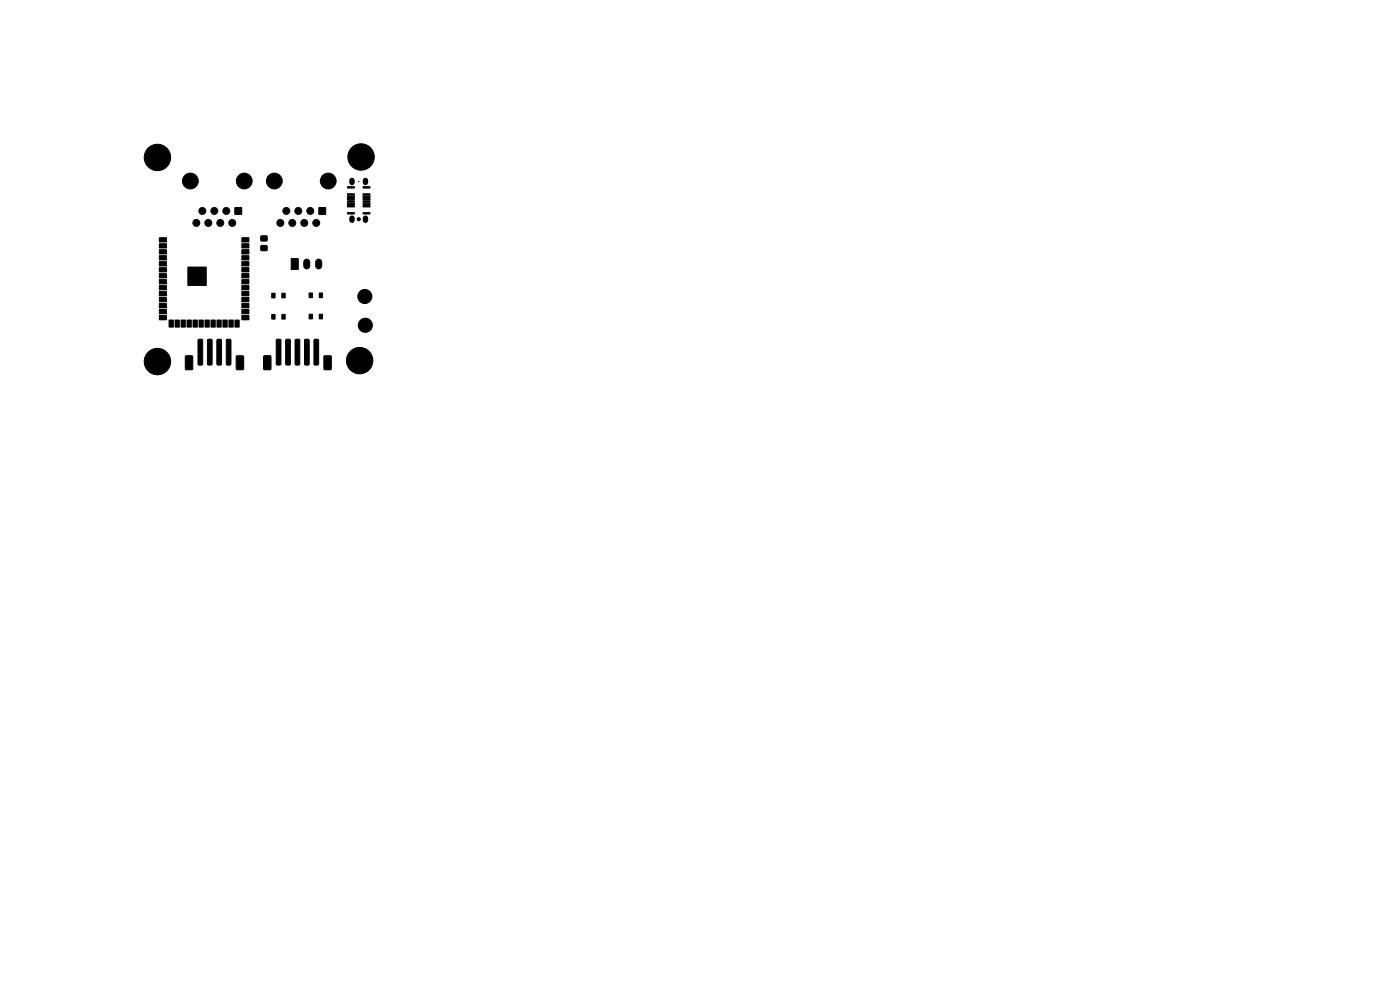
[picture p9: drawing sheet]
<svg xmlns="http://www.w3.org/2000/svg" width="297mm" height="210mm" viewBox="0 0 297 210" stroke-linecap="round" stroke-linejoin="round" font-family="sans-serif">
<g fill="#000" stroke="#000" stroke-width=".21">
<path d="M73.7 39.6h1.4l.1 .2-1.4 .1zM77 39.6h1.4l.1 .2-1.4 .1zM33.8 50.4h1.5v.9h-1.5zM33.8 51.7h1.5v.9h-1.5zM33.8 53h1.5v.9h-1.5zM33.8 54.2h1.5v.9h-1.5zM33.8 55.5h1.5v.9h-1.5zM33.8 56.8h1.5v.9h-1.5zM33.8 58.1h1.5v.9h-1.5zM49.8 44h1.5v1.5h-1.5zM51.3 58.1h1.5v.9h-1.5zM51.3 56.8h1.5v.9h-1.5z"/>
<path d="M51.3 55.5h1.5v.9h-1.5zM51.3 54.2h1.5v.9h-1.5zM51.3 53h1.5v.9h-1.5zM51.3 51.7h1.5v.9h-1.5zM51.3 50.4h1.5v.9h-1.5zM55.4 52.1h1.2v1h-1.2zM55.4 50.1h1.2v1h-1.2zM61.8 54.9h1.5v2.3h-1.5zM67.7 44h1.4v1.5h-1.4zM73.7 45.1h1.4l.1 .2-1.4 .1zM73.7 43.6h1.4l.1 .2-1.4 .1zM73.7 43.1h1.4l.1 .2-1.4 .1z"/>
<path d="M73.7 42.6h1.4l.1 .2-1.4 .1zM73.7 42.1h1.4l.1 .2-1.4 .1zM73.7 41.6h1.4l.1 .2-1.4 .1zM73.7 41.1h1.4l.1 .2-1.4 .1zM77 41.1h1.4l.1 .2-1.4 .1zM77 41.6h1.4l.1 .2-1.4 .1zM77 42.1h1.4l.1 .2-1.4 .1zM77 42.6h1.4l.1 .2-1.4 .1zM77 43.1h1.4l.1 .2-1.4 .1zM77 43.6h1.4l.1 .2-1.4 .1zM77 45.1h1.4l.1 .2-1.4 .1zM33.8 59.3h1.5v.9h-1.5z"/>
<path d="M33.8 60.6h1.5v.9h-1.5zM33.8 61.9h1.5v.9h-1.5zM33.8 63.1h1.5v.9h-1.5zM33.8 64.4h1.5v.9h-1.5zM33.8 65.7h1.5v.9h-1.5zM33.8 66.9h1.5v.9h-1.5zM35.9 67.9h.9v1.5h-.9zM37.1 67.9h.9v1.5h-.9zM38.4 67.9h.9v1.5h-.9zM39.7 67.9h.9v1.5h-.9zM39.9 56.7h3.9v3.9h-3.9zM39.4 75.5l1.2-.1 .3 .2v2.6l-.2 .2h-1.2l-.2-.1z"/>
<path d="M40.9 67.9h.9v1.5h-.9zM42.2 67.9h.9v1.5h-.9zM42.1 72l.7-.1 .2 .3v5l-.2 .2h-.6l-.2-.2zM43.5 67.9h.9v1.5h-.9zM44.8 67.9h.9v1.5h-.9zM44.1 72l.6-.1 .3 .3v5l-.3 .2h-.5l-.2-.2zM46 67.9h.9v1.5h-.9zM46.1 72l.6-.1 .3 .3v5l-.3 .2h-.5l-.2-.2zM47.3 67.9h.9v1.5h-.9zM48.6 67.9h.9v1.5h-.9zM48.1 72l.7-.1 .2 .3v5l-.2 .2h-.6l-.2-.2zM49.8 67.9h.9v1.5h-.9z"/>
<path d="M51.3 66.9h1.5v.9h-1.5zM51.3 65.7h1.5v.9h-1.5zM51.3 64.4h1.5v.9h-1.5zM51.3 63.1h1.5v.9h-1.5zM51.3 61.9h1.5v.9h-1.5zM51.3 60.6h1.5v.9h-1.5zM51.3 59.3h1.5v.9h-1.5zM50.2 75.5l1.3-.1 .2 .2v2.6l-.2 .2h-1.2l-.2-.1zM56 75.5h1.2l.3 .1v2.6l-.2 .2-1.2 .1-.2-.2zM57.6 66.7h.8v1h-.8zM57.6 62.2h.8v1h-.8zM58.7 72h.7l.2 .2v5l-.2 .3-.6-.1-.2-.2z"/>
<path d="M59.8 66.7h.7v1h-.7zM59.8 62.2h.7v1h-.7zM60.7 72h.6l.3 .2v5l-.3 .3-.5-.1-.2-.2zM62.7 72h.7l.2 .2v5l-.2 .3-.6-.1-.2-.2zM64.7 72h.6l.3 .2v5l-.3 .3-.5-.1-.2-.2zM65.6 66.7h.7v.9h-.7zM65.6 62.2h.7v.9h-.7zM66.7 72h.6l.3 .2v5l-.3 .3-.5-.1-.2-.2zM67.7 66.7h.7v.9h-.7zM67.7 62.2h.7v.9h-.7zM68.8 75.5h1.2l.3 .1v2.6l-.2 .2-1.1 .1-.3-.2z"/>
<circle cx="33.4" cy="33.4" r="2.8"/>
<circle cx="33.4" cy="33.4" r="1.8"/>
<circle cx="40.4" cy="38.4" r="1.67"/>
<circle cx="51.8" cy="38.4" r="1.67"/>
<circle cx="58.2" cy="38.4" r="1.67"/>
<circle cx="69.6" cy="38.4" r="1.67"/>
<circle cx="76.1" cy="38.5" r=".05"/>
<circle cx="76.6" cy="33.3" r="2.8"/>
<circle cx="76.6" cy="33.3" r="1.8"/>
<circle cx="40.4" cy="57.9" r=".3"/>
<circle cx="40.4" cy="59.3" r=".3"/>
<circle cx="41.1" cy="58.6" r=".3"/>
<circle cx="41.1" cy="57.2" r=".3"/>
<circle cx="41.7" cy="47.3" r=".74"/>
<circle cx="41.8" cy="57.9" r=".3"/>
<circle cx="41.8" cy="59.3" r=".3"/>
<circle cx="42.5" cy="58.6" r=".3"/>
<circle cx="42.5" cy="57.2" r=".3"/>
<circle cx="42.9" cy="44.7" r=".74"/>
<circle cx="43.2" cy="57.9" r=".3"/>
<circle cx="43.2" cy="59.3" r=".3"/>
<circle cx="44.2" cy="47.3" r=".74"/>
<circle cx="45.5" cy="44.7" r=".74"/>
<circle cx="46.7" cy="47.3" r=".74"/>
<circle cx="48" cy="44.7" r=".74"/>
<circle cx="49.3" cy="47.3" r=".74"/>
<circle cx="59.5" cy="47.3" r=".74"/>
<circle cx="60.7" cy="44.7" r=".74"/>
<circle cx="62" cy="47.3" r=".74"/>
<circle cx="63.3" cy="44.7" r=".74"/>
<circle cx="64.6" cy="47.3" r=".74"/>
<circle cx="65.8" cy="44.7" r=".74"/>
<circle cx="67.1" cy="47.3" r=".74"/>
<circle cx="76.1" cy="46.5" r=".33"/>
<circle cx="33.4" cy="76.7" r="2.8"/>
<circle cx="33.4" cy="76.7" r="1.8"/>
<circle cx="41.1" cy="60" r=".3"/>
<circle cx="42.5" cy="60" r=".3"/>
<circle cx="76.3" cy="76.5" r="2.8"/>
<circle cx="76.3" cy="76.5" r="1.8"/>
<circle cx="77.4" cy="62.9" r="1.5"/>
<circle cx="77.5" cy="69" r="1.5"/>
</g>
<path d="M74.7 38.3v.4M77.5 38.3v.4M74.7 46.3v.4M77.5 46.3v.4" fill="none" stroke="#000" stroke-width="1.2"/>
<path d="M65.1 55.6v.8M67.6 55.6v.8" fill="none" stroke="#000" stroke-width="1.5"/>
</svg>
